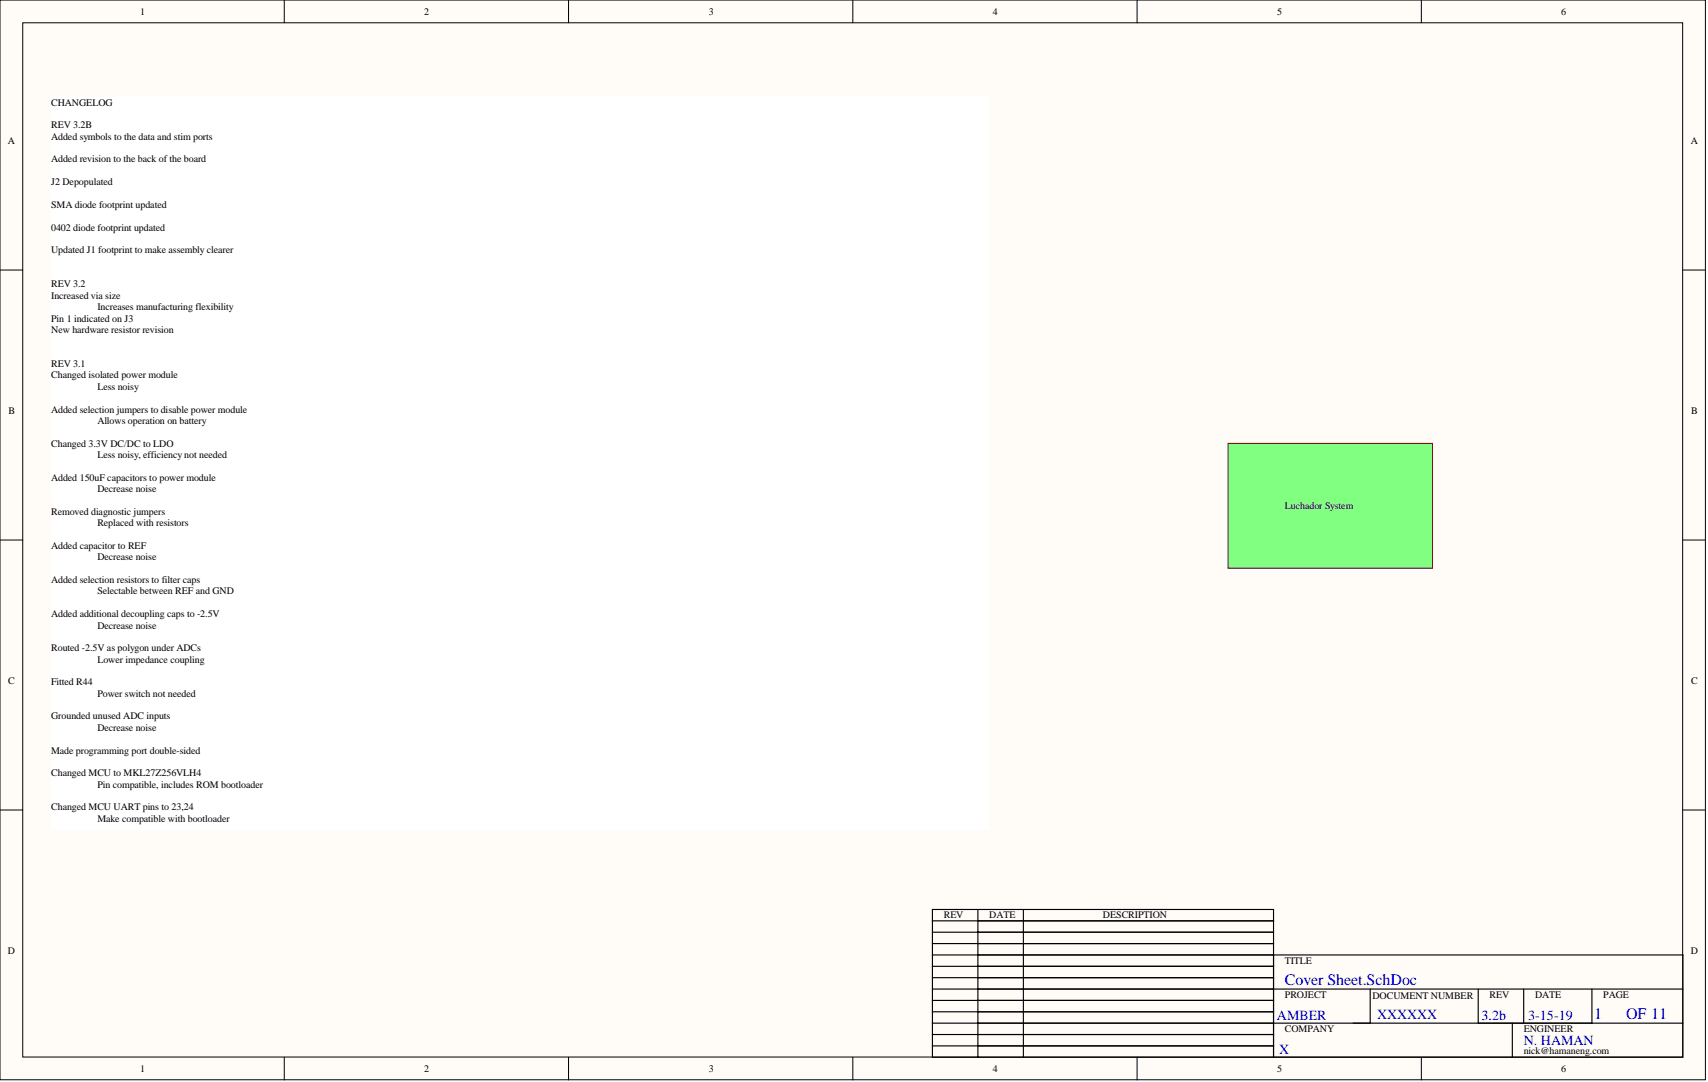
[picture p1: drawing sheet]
<svg xmlns="http://www.w3.org/2000/svg" width="381mm" height="241mm" viewBox="0 0 381 241" stroke-linecap="round" stroke-linejoin="round" font-family="sans-serif">
<defs><g id="words">
<g font-size="3.6" fill="#00f">
<text x="286.6" y="219.8">Cover Sheet.SchDoc</text>
<text x="355.6" y="227.4">1</text>
<text x="362.7" y="227.4">OF 11</text>
</g>
<g font-size="3.1" fill="#00f">
<text x="284.8" y="227.4">AMBER</text>
<text x="307.2" y="227.2">XXXXXX</text>
<text x="330.5" y="227.4">3.2b</text>
<text x="340.9" y="227.4">3-15-19</text>
<text x="339.9" y="233">N. HAMAN</text>
<text x="285.4" y="235">X</text>
</g>
<g font-size="2.2">
<text x="31.3" y="3.3">1</text>
<text x="94.6" y="3.3">2</text>
<text x="158.1" y="3.3">3</text>
<text x="221.4" y="3.3">4</text>
<text x="284.9" y="3.3">5</text>
<text x="348.3" y="3.3">6</text>
<text x="11.4" y="23.5">CHANGELOG</text>
<text x="11.4" y="28.6">REV 3.2B</text>
<text x="1.8" y="32.1">A</text>
<text x="11.4" y="31.2">Added symbols to the data and stim ports</text>
<text x="377.1" y="32.1">A</text>
<text x="11.4" y="36.2">Added revision to the back of the board</text>
<text x="11.4" y="41.3">J2 Depopulated</text>
<text x="11.4" y="46.4">SMA diode footprint updated</text>
<text x="11.4" y="51.4">0402 diode footprint updated</text>
<text x="11.4" y="56.5">Updated J1 footprint to make assembly clearer</text>
<text x="11.4" y="64.1">REV 3.2</text>
<text x="11.4" y="66.6">Increased via size</text>
<text x="11.4" y="71.7">Pin 1 indicated on J3</text>
<text x="21.7" y="69.2">Increases manufacturing flexibility</text>
<text x="11.4" y="74.3">New hardware resistor revision</text>
<text x="11.4" y="81.9">REV 3.1</text>
<text x="11.4" y="84.4">Changed isolated power module</text>
<text x="21.7" y="86.9">Less noisy</text>
<text x="1.9" y="92.3">B</text>
<text x="11.4" y="92">Added selection jumpers to disable power module</text>
<text x="21.7" y="94.5">Allows operation on battery</text>
<text x="377.3" y="92.3">B</text>
<text x="11.4" y="99.6">Changed 3.3V DC/DC to LDO</text>
<text x="11.4" y="107.2">Added 150uF capacitors to power module</text>
<text x="21.7" y="102.1">Less noisy, efficiency not needed</text>
<text x="21.7" y="109.7">Decrease noise</text>
<text x="11.4" y="114.8">Removed diagnostic jumpers</text>
<text x="21.7" y="117.4">Replaced with resistors</text>
<text x="11.4" y="122.4">Added capacitor to REF</text>
<text x="21.7" y="125">Decrease noise</text>
<text x="11.4" y="130">Added selection resistors to filter caps</text>
<text x="11.4" y="137.6">Added additional decoupling caps to -2.5V</text>
<text x="21.7" y="132.6">Selectable between REF and GND</text>
<text x="21.7" y="140.2">Decrease noise</text>
<text x="11.4" y="145.2">Routed -2.5V as polygon under ADCs</text>
<text x="21.7" y="147.8">Lower impedance coupling</text>
<text x="1.9" y="152.5">C</text>
<text x="11.4" y="152.8">Fitted R44</text>
<text x="21.7" y="155.4">Power switch not needed</text>
<text x="377.2" y="152.5">C</text>
<text x="11.4" y="160.4">Grounded unused ADC inputs</text>
<text x="21.7" y="163">Decrease noise</text>
<text x="11.4" y="168.1">Made programming port double-sided</text>
<text x="11.4" y="173.1">Changed MCU to MKL27Z256VLH4</text>
<text x="21.7" y="175.7">Pin compatible, includes ROM bootloader</text>
<text x="11.4" y="180.7">Changed MCU UART pins to 23,24</text>
<text x="21.7" y="183.3">Make compatible with bootloader</text>
<text x="210.5" y="204.8">REV</text>
<text x="220.7" y="204.8">DATE</text>
<text x="246" y="204.8">DESCRIPTION</text>
<text x="1.8" y="212.7">D</text>
<text x="286.6" y="215">TITLE</text>
<text x="377.2" y="212.7">D</text>
<text x="286.6" y="222.6">PROJECT</text>
<text x="306.2" y="222.8">DOCUMENT NUMBER</text>
<text x="332.3" y="222.6">REV</text>
<text x="342.4" y="222.6">DATE</text>
<text x="357.6" y="222.6">PAGE</text>
<text x="286.6" y="230.2">COMPANY</text>
<text x="339.9" y="230.2">ENGINEER</text>
<text x="31.3" y="239">1</text>
<text x="94.6" y="239">2</text>
<text x="158.1" y="239">3</text>
<text x="221.4" y="239">4</text>
<text x="284.9" y="239">5</text>
<text x="339.9" y="235">nick@hamaneng.com</text>
<text x="348.3" y="239">6</text>
</g>
<text font-size="2.2" fill="#000080" x="286.6" y="113.5">Luchador System</text>
</g></defs>
<g fill="#fffcf8" stroke="#000" stroke-width=".22">
<path d="M0 0h380.4v240.8h-380.4z"/>
<path d="M5.1 5.1h370.2v230.6h-370.2z"/>
</g>
<g fill="none" stroke="#000" stroke-width=".22">
<path d="M63.4 0v5.1M126.8 0v5.1M190.2 0v5.1M253.6 0v5.1M317.1 0v5.1M0 60.2h5.1M375.4 60.2h5.1M0 120.4h5.1M375.4 120.4h5.1M0 180.6h5.1M375.4 180.6h5.1M63.4 235.8v5.1"/>
<path d="M126.8 235.8v5.1M190.2 235.8v5.1M253.6 235.8v5.1M317.1 235.8v5.1"/>
</g>
<g fill="none" stroke="#000" stroke-width=".25">
<path d="M208 202.8h76.1v2.6h-76.1zM208 205.4v2.5h76.1v-2.5h-66v2.5M208 207.9v2.5h76.1v-2.5h-66v2.5M208 210.4v2.6h76.1v-2.6h-66v2.6M208 213v2.5h76.1v-2.5h-66v2.5M208 215.5v2.5h76.1v-2.5h-66v2.5M208 218v2.6h76.1v-2.6h-66v2.6M218.1 202.8v2.6M228.3 202.8v33M284.1 213h91.3v22.8h-91.3zM208 220.6v2.5h76.1v-2.5h-66v2.5M208 223.1v2.5h76.1v-2.5h-66v2.5"/>
<path d="M208 225.6v2.6h76.1v-2.6h-66v2.6M208 228.2v2.5h76.1v-2.5h-66v2.5M208 230.7v2.5h76.1v-2.5h-66v2.5M208 233.2v2.6h76.1v-2.6h-66v2.6M284.1 220.6h91.3M301.8 228.2h73.6M305.6 220.6v7.6h-21.5M329.7 220.6v7.6h25.4v-7.6M337.4 228.2v7.6M339.9 220.6v7.6"/>
</g>
<path d="M273.9 98.9h45.6v27.8h-45.6z" fill="#80ff80" stroke="#800000" stroke-width=".22"/>
<path d="M11.4 21.6h209.2v163.4h-209.2z" fill="#fff" stroke="#fff" stroke-width=".22"/>
<use href="#words"/>
</svg>
